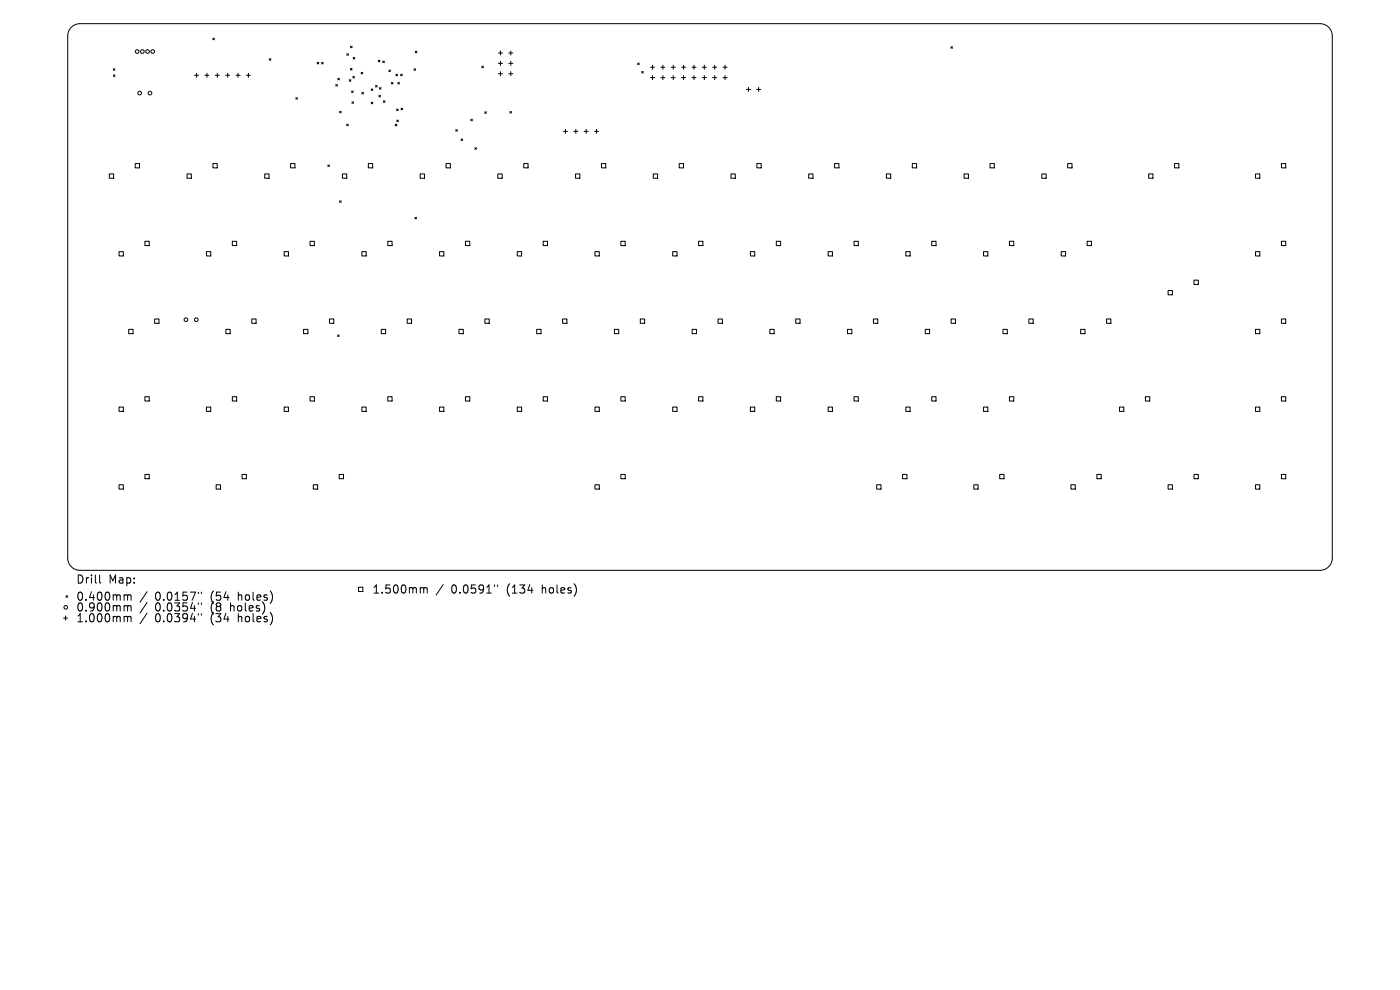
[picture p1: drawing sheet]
<svg xmlns="http://www.w3.org/2000/svg" width="297mm" height="210mm" viewBox="0 0 297 210" stroke-linecap="round" stroke-linejoin="round" font-family="sans-serif">
<defs><g id="words">
<g font-size="2.4">
<text x="16.1" y="124">Drill</text>
<text x="23" y="124">Map:</text>
<text x="16.1" y="127.7">0.400mm</text>
<text x="16.1" y="130">0.900mm</text>
<text x="32.9" y="127.7">0.0157&quot;</text>
<text x="32.9" y="130">0.0354&quot;</text>
<text x="44.8" y="127.7">(54</text>
<text x="44.8" y="130">(8</text>
<text x="49.1" y="130">holes)</text>
<text x="50.7" y="127.7">holes)</text>
<text x="78.9" y="126.1">1.500mm</text>
<text x="95.7" y="126.1">0.0591&quot;</text>
<text x="107.6" y="126.1">(134</text>
<text x="115.2" y="126.1">holes)</text>
<text x="16.1" y="132.2">1.000mm</text>
<text x="32.9" y="132.2">0.0394&quot;</text>
<text x="44.8" y="132.2">(34</text>
<text x="50.7" y="132.2">holes)</text>
</g>
</g></defs>
<g fill="none" stroke="#000" stroke-width=".21">
<path d="M15.2 5.7l.7-.5 1.1-.2h263a2.6 2.6 0 0 1 2.6 2.6v110.8a2.6 2.6 0 0 1-2.6 2.6h-263a2.6 2.6 0 0 1-2.6-2.6v-110.8l.1-.9zM24 14.6l.4 .3M24 15.9l.4 .3M24.4 14.6l-.4 .3M24.4 15.9l-.4 .3M41.3 16h.8M41.7 15.5v.9M43.5 16h.8M43.9 15.5v.9M45.1 8.1l.4 .3M45.5 8.1l-.4 .3M45.7 16h.8"/>
<path d="M46.1 15.5v.9M47.9 16h.8M48.3 15.5v.9M50.1 16h.8M50.5 15.5v.9M52.3 16h.8M52.7 15.5v.9M57.1 12.4l.4 .4M57.5 12.4l-.4 .4M67.3 13.2l.3 .4M67.6 13.2l-.3 .4M68.2 13.2l.4 .4"/>
<path d="M68.6 13.2l-.4 .4M71.2 17.9l.4 .4M71.6 17.9l-.4 .4M71.7 16.6l.3 .4M72 16.6l-.3 .4M73.6 11.4l.3 .3M73.9 11.4l-.3 .3M74.1 16.9l.3 .4M74.3 14.5l.4 .4M74.4 9.8l.3 .3M74.4 16.9l-.3 .4M74.6 19.3l.3 .3"/>
<path d="M74.7 14.5l-.4 .4M74.7 9.8l-.3 .3M74.8 16.2l.4 .3M74.9 12.2l.4 .3M74.9 19.3l-.3 .3M75.2 16.2l-.4 .3M75.3 12.2l-.4 .3M76.6 15.3l.4 .4M76.8 19.6l.3 .3M77 15.3l-.4 .4M77.1 19.6l-.3 .3M78.8 18.9l.3 .3"/>
<path d="M79.1 18.9l-.3 .3M79.7 18.1l.3 .4M80 18.1l-.3 .4M80.3 12.8l.3 .3M80.5 18.6l.3 .3M80.6 12.8l-.3 .3M80.8 18.6l-.3 .3M81.2 12.9l.3 .4M81.5 12.9l-.3 .4M82.5 14.9l.3 .3M82.8 14.9l-.3 .3M83 17.5l.4 .3"/>
<path d="M83.4 17.5l-.4 .3M84 15.7l.3 .4M84.3 15.7l-.3 .4M84.4 17.5l.3 .3M84.7 17.5l-.3 .3M85 15.7l.3 .4M85.3 15.7l-.3 .4M87.8 14.6l.4 .3M88.1 10.9l.3 .3M88.2 14.6l-.4 .3M88.4 10.9l-.3 .3M102.2 14l.4 .4"/>
<path d="M102.6 14l-.4 .4M105.7 11.2h.9M105.7 13.4h.9M105.7 15.6h.9M106.2 10.8v.9M106.2 13v.9M106.2 15.2v.9M107.9 11.2h.9M107.9 13.4h.9M107.9 15.6h.9M108.4 10.8v.9M108.4 13v.9"/>
<path d="M108.4 15.2v.9M135.3 13.4l.3 .3M135.6 13.4l-.3 .3M136.1 15.2l.4 .3M136.5 15.2l-.4 .3M138 14.3h.9M138 16.5h.9M138.4 13.8v.9M138.4 16v.9M140.2 14.3h.9M140.2 16.5h.9M140.6 13.8v.9"/>
<path d="M140.6 16v.9M142.4 14.3h.9M142.4 16.5h.9M142.8 13.8v.9M142.8 16v.9M144.6 14.3h.9M144.6 16.5h.9M145 13.8v.9M145 16v.9M146.8 14.3h.9M146.8 16.5h.9M147.2 13.8v.9"/>
<path d="M147.2 16v.9M149 14.3h.9M149 16.5h.9M149.4 13.8v.9M149.4 16v.9M151.2 14.3h.9M151.2 16.5h.9M151.6 13.8v.9M151.6 16v.9M153.4 14.3h.8M153.4 16.5h.8M153.8 13.8v.9"/>
<path d="M153.8 16v.9M158.3 19h.9M158.8 18.5v.9M160.5 19h.9M160.9 18.5v.9M201.7 9.9l.4 .3M202.1 9.9l-.4 .3M23.2 36.9h.9v.9h-.9zM28.7 34.7h.9v.9h-.9zM39.7 36.9h.9v.9h-.9zM45.2 34.7h.9v.9h-.9zM56.2 36.9h.9v.9h-.9z"/>
<path d="M61.7 34.7h.9v.9h-.9zM62.8 20.7l.3 .4M63.1 20.7l-.3 .4M69.5 35l.4 .3M69.9 35l-.4 .3M72 23.6l.4 .3M72.4 23.6l-.4 .3M72.6 36.9h1v.9h-1zM73.6 26.3l.3 .4M73.9 26.3l-.3 .4M74.7 21.6l.3 .3M75 21.6l-.3 .3"/>
<path d="M78.1 34.7h1v.9h-1zM78.7 21.7l.4 .3M79.1 21.7l-.4 .3M80.4 20.2l.3 .4M80.7 20.2l-.3 .4M81.3 21.4l.4 .3M81.7 21.4l-.4 .3M83.8 26.4l.4 .3M84.1 23.1l.4 .4M84.2 25.5l.3 .3M84.2 26.4l-.4 .3M84.5 23.1l-.4 .4"/>
<path d="M84.5 25.5l-.3 .3M85.1 22.9l.3 .4M85.4 22.9l-.3 .4M89.1 36.9h.9v.9h-.9zM94.6 34.7h.9v.9h-.9zM96.7 27.5l.3 .3M97 27.5l-.3 .3M97.8 29.5l.3 .3M98.1 29.5l-.3 .3M99.9 25.3l.3 .3M100.2 25.3l-.3 .3M100.7 31.3l.4 .4"/>
<path d="M101.1 31.3l-.4 .4M102.8 23.7l.4 .4M103.2 23.7l-.4 .4M105.6 36.9h.9v.9h-.9zM108.2 23.6l.3 .4M108.5 23.6l-.3 .4M111.1 34.7h.9v.9h-.9zM119.5 27.9h.9M120 27.4v.9M121.7 27.9h.9M122.1 36.9h.9v.9h-.9zM122.2 27.4v.9"/>
<path d="M123.9 27.9h.9M124.4 27.4v.9M126.1 27.9h.9M126.6 27.4v.9M127.6 34.7h.9v.9h-.9zM138.6 36.9h.9v.9h-.9zM144.1 34.7h.9v.9h-.9zM155.1 36.9h.9v.9h-.9zM160.6 34.7h.9v.9h-.9zM171.6 36.9h.9v.9h-.9zM177.1 34.7h.9v.9h-.9zM188 36.9h1v.9h-1z"/>
<path d="M193.5 34.7h1v.9h-1zM204.5 36.9h.9v.9h-.9zM210 34.7h.9v.9h-.9zM221 36.9h.9v.9h-.9zM226.5 34.7h.9v.9h-.9zM243.7 36.9h.9v.9h-.9zM249.2 34.7h.9v.9h-.9zM266.3 36.9h1v.9h-1zM271.8 34.7h1v.9h-1zM25.2 53.4h1v.9h-1zM30.7 51.2h1v.9h-1zM43.8 53.4h.9v.9h-.9z"/>
<path d="M49.3 51.2h.9v.9h-.9zM60.3 53.4h.9v.9h-.9zM65.8 51.2h.9v.9h-.9zM72 42.6l.4 .3M72.4 42.6l-.4 .3M76.8 53.4h.9v.9h-.9zM82.3 51.2h.9v.9h-.9zM88 46.1l.4 .3M88.4 46.1l-.4 .3M93.3 53.4h.9v.9h-.9zM98.7 51.2h1v.9h-1zM109.7 53.4h1v.9h-1z"/>
<path d="M115.2 51.2h.9v.9h-.9zM126.2 53.4h.9v.9h-.9zM131.7 51.2h.9v.9h-.9zM142.7 53.4h.9v.9h-.9zM148.2 51.2h.9v.9h-.9zM159.2 53.4h.9v.9h-.9zM164.7 51.2h.9v.9h-.9zM175.7 53.4h.9v.9h-.9zM181.2 51.2h.9v.9h-.9zM192.2 53.4h.9v.9h-.9zM197.7 51.2h.9v.9h-.9zM208.6 53.4h1v.9h-1z"/>
<path d="M214.1 51.2h1v.9h-1zM225.1 53.4h1v.9h-1zM230.6 51.2h.9v.9h-.9zM253.3 59.4h.9v.9h-.9zM266.3 53.4h1v.9h-1zM271.8 51.2h1v.9h-1zM27.3 69.9h.9v.9h-.9zM32.8 67.7h.9v.9h-.9zM47.9 69.9h.9v.9h-.9zM53.4 67.7h.9v.9h-.9zM64.4 69.9h.9v.9h-.9zM69.9 67.7h.9v.9h-.9z"/>
<path d="M71.6 71l.4 .4M72 71l-.4 .4M80.9 69.9h.9v.9h-.9zM86.4 67.7h.9v.9h-.9zM97.4 69.9h.9v.9h-.9zM102.9 67.7h.9v.9h-.9zM113.9 69.9h.9v.9h-.9zM119.4 67.7h.9v.9h-.9zM130.3 69.9h1v.9h-1zM135.8 67.7h1v.9h-1zM146.8 69.9h.9v.9h-.9zM152.3 67.7h.9v.9h-.9z"/>
<path d="M163.3 69.9h.9v.9h-.9zM168.8 67.7h.9v.9h-.9zM179.8 69.9h.9v.9h-.9zM185.3 67.7h.9v.9h-.9zM196.3 69.9h.9v.9h-.9zM201.8 67.7h.9v.9h-.9zM212.8 69.9h.9v.9h-.9zM218.3 67.7h.9v.9h-.9zM229.3 69.9h.9v.9h-.9zM234.8 67.7h.9v.9h-.9zM247.8 61.6h.9v.9h-.9zM266.3 69.9h1v.9h-1z"/>
<path d="M271.8 67.7h1v.9h-1zM25.2 86.3h1v1h-1zM30.7 84.2h1v.9h-1zM43.8 86.3h.9v1h-.9zM49.3 84.2h.9v.9h-.9zM60.3 86.3h.9v1h-.9zM65.8 84.2h.9v.9h-.9zM76.8 86.3h.9v1h-.9zM82.3 84.2h.9v.9h-.9zM93.3 86.3h.9v1h-.9zM98.7 84.2h1v.9h-1zM109.7 86.3h1v1h-1z"/>
<path d="M115.2 84.2h.9v.9h-.9zM126.2 86.3h.9v1h-.9zM131.7 84.2h.9v.9h-.9zM142.7 86.3h.9v1h-.9zM148.2 84.2h.9v.9h-.9zM159.2 86.3h.9v1h-.9zM164.7 84.2h.9v.9h-.9zM175.7 86.3h.9v1h-.9zM181.2 84.2h.9v.9h-.9zM192.2 86.3h.9v1h-.9zM197.7 84.2h.9v.9h-.9zM208.6 86.3h1v1h-1z"/>
<path d="M214.1 84.2h1v.9h-1zM237.5 86.3h.9v1h-.9zM243 84.2h.9v.9h-.9zM266.3 86.3h1v1h-1zM271.8 84.2h1v.9h-1zM25.2 102.8h1v1h-1zM30.7 100.6h1v1h-1zM45.9 102.8h.9v1h-.9zM51.3 100.6h1v1h-1zM66.5 102.8h.9v1h-.9zM72 100.6h.9v1h-.9zM126.2 102.8h.9v1h-.9z"/>
<path d="M131.7 100.6h.9v1h-.9zM186 102.8h.9v1h-.9zM191.5 100.6h.9v1h-.9zM206.6 102.8h.9v1h-.9zM212.1 100.6h.9v1h-.9zM227.2 102.8h.9v1h-.9zM232.7 100.6h.9v1h-.9zM247.8 102.8h.9v1h-.9zM253.3 100.6h.9v1h-.9zM266.3 102.8h1v1h-1zM271.8 100.6h1v1h-1zM13.5 131.1h.8"/>
<path d="M13.9 130.7v.8M14 126.4l.3 .3M14.3 126.4l-.3 .3M21.1 122v1.5l.3 .2M26.6 126.2l.4 .1 .1 .1M26.6 128.5h.4l.1 .2M26.6 130.7h.2l.3 .3M27.1 126.4l.2-.2 .4 .1 .1 1M27.1 126.4v.9M27.1 128.7v.9M27.1 131v.9M27.1 128.7l.2-.2h.4l.1 1.1"/>
<path d="M27.1 131l.2-.3 .4 .1 .1 1.1M31.2 125.5l-1.5 2.2M31.2 127.8l-1.5 2.2M31.2 130.1l-1.5 2.2M42.1 125.6v.3M42.1 127.9v.3M42.1 130.2v.3M42.7 125.6v.3M42.7 127.9v.3M42.7 130.2v.3M76.1 124.6h.9v.9h-.9zM89.4 124.7h.4l.1 .2"/>
<path d="M89.9 124.9l.2-.2h.5v1.1M89.9 124.9v.9M94 124l-1.5 2.2M104.9 124.1v.3M105.6 124.1v.3"/>
<circle cx="29.1" cy="10.9" r=".39"/>
<circle cx="29.6" cy="19.7" r=".39"/>
<circle cx="30.2" cy="10.9" r=".39"/>
<circle cx="31.3" cy="10.9" r=".39"/>
<circle cx="31.8" cy="19.7" r=".39"/>
<circle cx="32.4" cy="10.9" r=".39"/>
<circle cx="39.4" cy="67.8" r=".39"/>
<circle cx="41.6" cy="67.8" r=".39"/>
<circle cx="14" cy="128.8" r=".39"/>
</g>
<use href="#words"/>
</svg>
